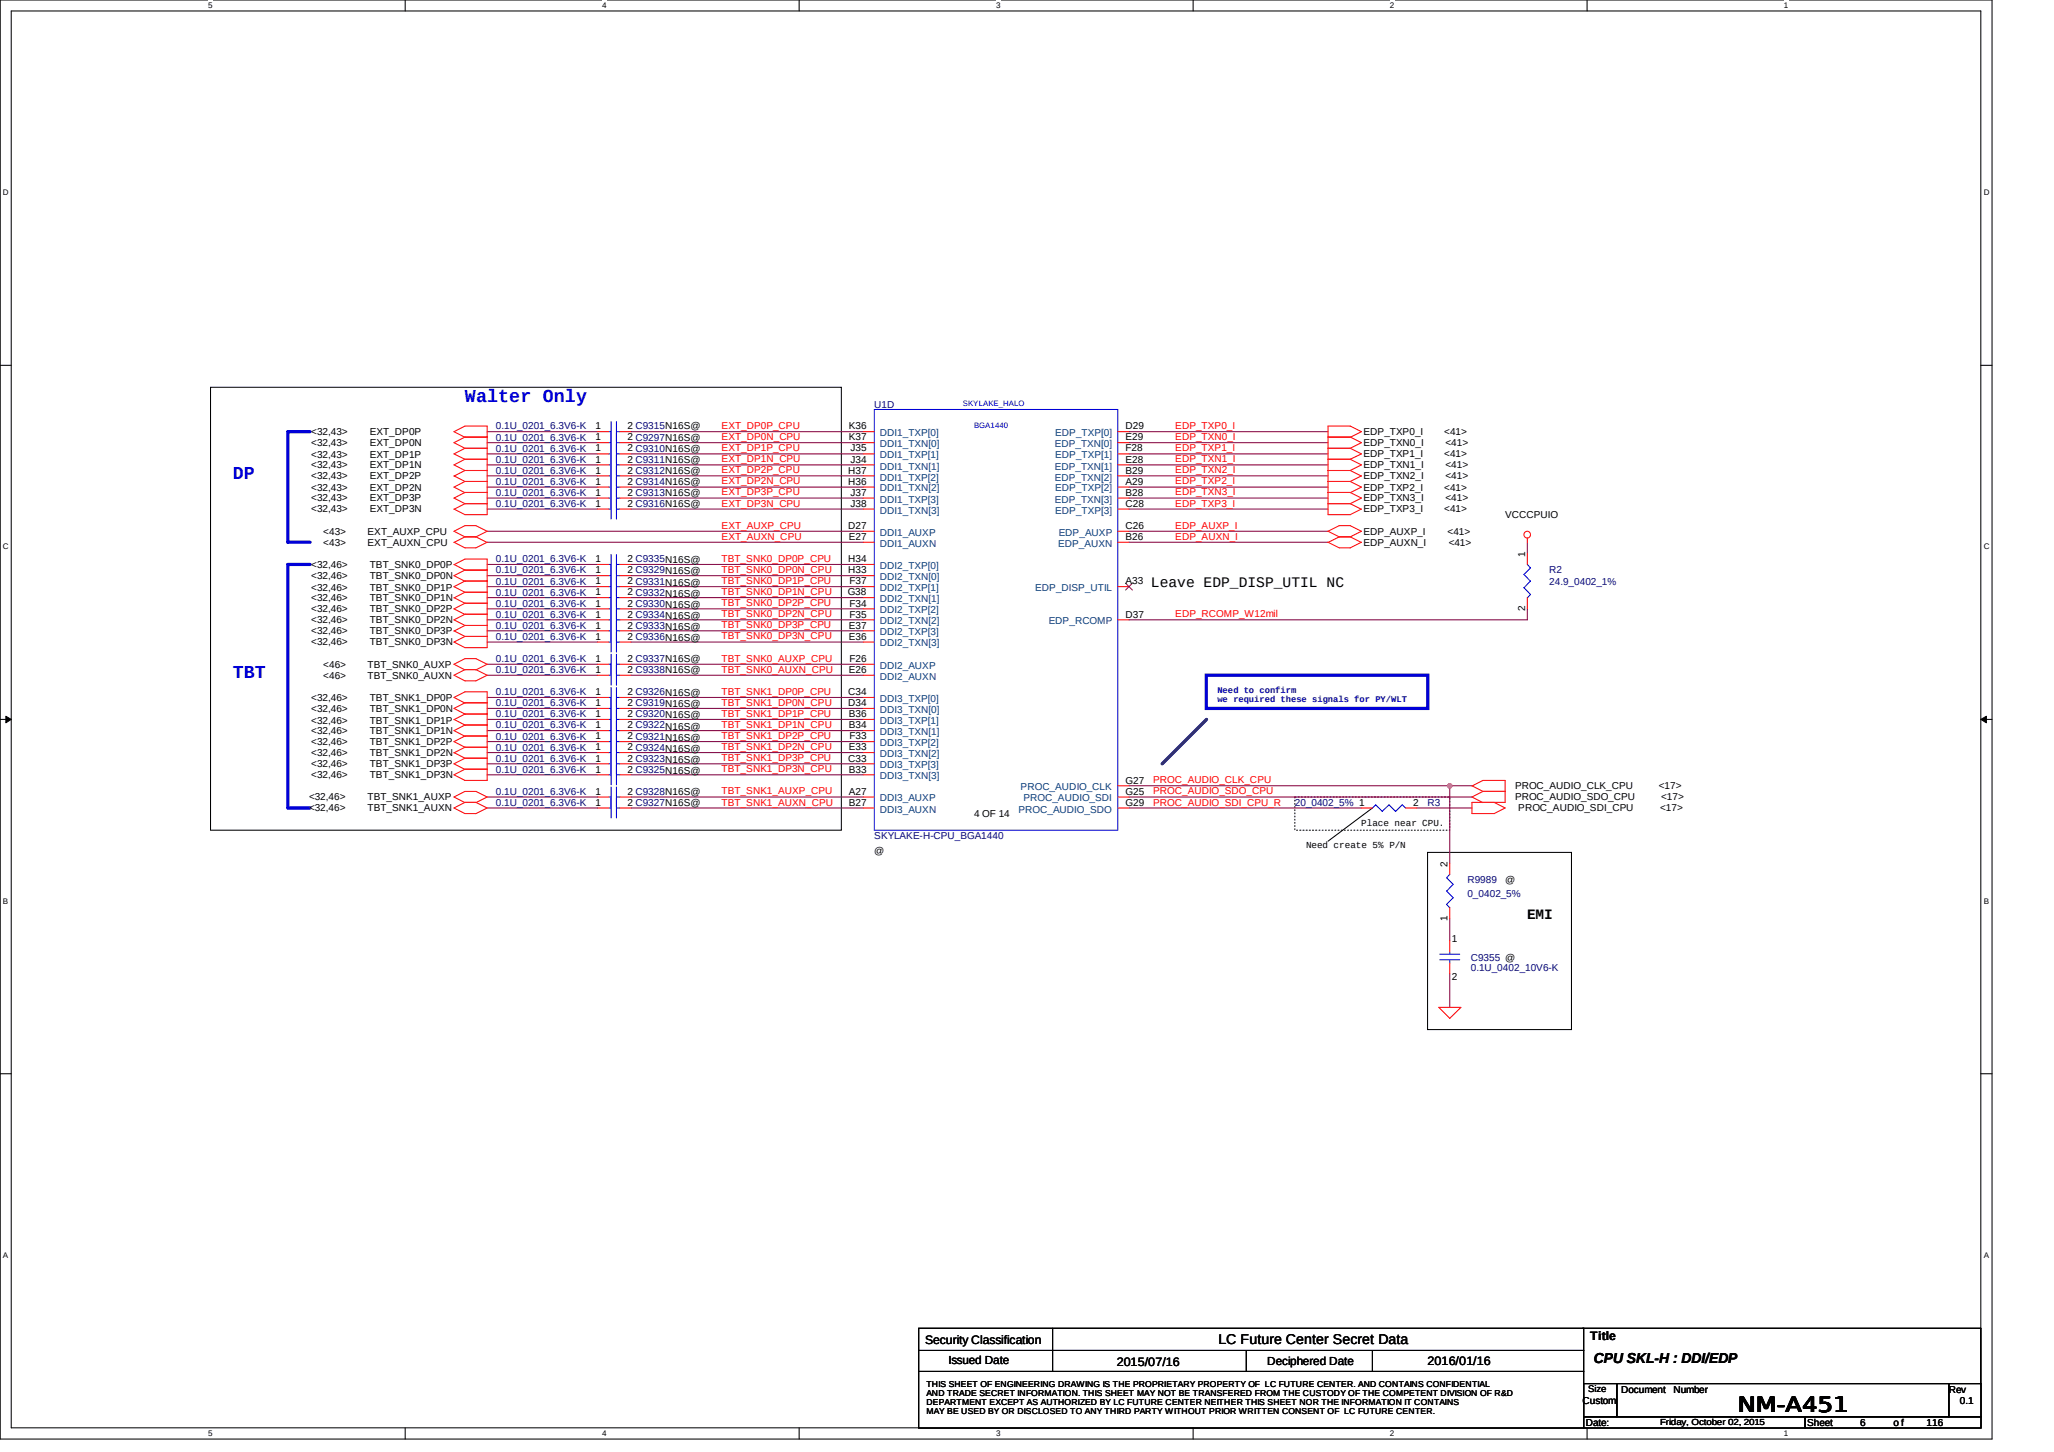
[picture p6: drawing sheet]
<svg xmlns="http://www.w3.org/2000/svg" width="297mm" height="210mm" viewBox="0 0 297 210" stroke-linecap="round" stroke-linejoin="round" font-family="sans-serif">
<defs><g id="words">
<text font-size="3" x="251.4" y="204.1">NM-A451</text>
<g font-size="2.6" fill="#00f">
<text x="67.2" y="58.1">Walter Only</text>
<text x="33.7" y="69.3">DP</text>
<text x="33.7" y="98">TBT</text>
</g>
<g font-size="2.1">
<text x="166.4" y="84.8">Leave EDP_DISP_UTIL NC</text>
<text x="220.9" y="132.8">EMI</text>
<text x="230.5" y="197.1">CPU SKL-H : DDI/EDP</text>
</g>
<text font-size="2" x="176.2" y="194.3">LC Future Center Secret Data</text>
<g font-size="1.8">
<text x="133.8" y="194.2">Security Classification</text>
<text x="161.5" y="197.5">2015/07/16</text>
<text x="206.4" y="197.3">2016/01/16</text>
<text x="230" y="193.8">Title</text>
</g>
<g font-size="1.7">
<text x="137.2" y="197.2">Issued Date</text>
<text x="183.3" y="197.4">Deciphered Date</text>
</g>
<g font-size="1.4" fill="#000080">
<text x="126.4" y="58.9">U1D</text>
<text x="71.7" y="62.1">0.1U_0201_6.3V6-K</text>
<text x="71.7" y="65.3">0.1U_0201_6.3V6-K</text>
<text x="71.7" y="63.7">0.1U_0201_6.3V6-K</text>
<text x="71.7" y="70.1">0.1U_0201_6.3V6-K</text>
<text x="71.7" y="71.7">0.1U_0201_6.3V6-K</text>
<text x="71.7" y="68.5">0.1U_0201_6.3V6-K</text>
<text x="71.7" y="66.9">0.1U_0201_6.3V6-K</text>
<text x="71.7" y="73.3">0.1U_0201_6.3V6-K</text>
<text x="71.7" y="82.9">0.1U_0201_6.3V6-K</text>
<text x="71.7" y="81.3">0.1U_0201_6.3V6-K</text>
<text x="224" y="82.9">R2</text>
<text x="71.7" y="87.7">0.1U_0201_6.3V6-K</text>
<text x="71.7" y="84.5">0.1U_0201_6.3V6-K</text>
<text x="71.7" y="86.1">0.1U_0201_6.3V6-K</text>
<text x="71.7" y="89.3">0.1U_0201_6.3V6-K</text>
<text x="224" y="84.5">24.9_0402_1%</text>
<text x="71.7" y="95.7">0.1U_0201_6.3V6-K</text>
<text x="71.7" y="90.9">0.1U_0201_6.3V6-K</text>
<text x="71.7" y="92.5">0.1U_0201_6.3V6-K</text>
<text x="71.7" y="100.5">0.1U_0201_6.3V6-K</text>
<text x="71.7" y="97.3">0.1U_0201_6.3V6-K</text>
<text x="71.7" y="102.1">0.1U_0201_6.3V6-K</text>
<text x="71.7" y="103.7">0.1U_0201_6.3V6-K</text>
<text x="71.7" y="106.9">0.1U_0201_6.3V6-K</text>
<text x="71.7" y="105.3">0.1U_0201_6.3V6-K</text>
<text x="71.7" y="110.1">0.1U_0201_6.3V6-K</text>
<text x="71.7" y="108.5">0.1U_0201_6.3V6-K</text>
<text x="71.7" y="111.7">0.1U_0201_6.3V6-K</text>
<text x="71.7" y="116.5">0.1U_0201_6.3V6-K</text>
<text x="71.7" y="114.9">0.1U_0201_6.3V6-K</text>
<text x="187.3" y="116.5">20_0402_5% 1</text>
<text x="206.4" y="116.5">R3</text>
<text x="126.4" y="121.3">SKYLAKE-H-CPU_BGA1440</text>
<text x="212.2" y="127.7">R9989</text>
<text x="212.2" y="129.6">0_0402_5%</text>
<text x="212.7" y="138.9">C9355 @</text>
<text x="212.7" y="140.3">0.1U_0402_10V6-K</text>
</g>
<g font-size="1.4">
<text x="45" y="62.9">&lt;32,43&gt;</text>
<text x="45" y="64.5">&lt;32,43&gt;</text>
<text x="53.5" y="62.9">EXT_DP0P</text>
<text x="53.5" y="64.5">EXT_DP0N</text>
<text x="86.1" y="62.1">1</text>
<text x="86.1" y="65.3">1</text>
<text x="86.1" y="63.7">1</text>
<text x="90.8" y="62.1">2 C9315N16S@</text>
<text x="90.8" y="65.3">2 C9310N16S@</text>
<text x="90.8" y="63.7">2 C9297N16S@</text>
<text x="122.8" y="62.1">K36</text>
<text x="122.8" y="63.7">K37</text>
<text x="123" y="65.3">J35</text>
<text x="162.8" y="62.1">D29</text>
<text x="162.8" y="63.7">E29</text>
<text x="162.8" y="65.3">F28</text>
<text x="197.2" y="62.9">EDP_TXP0_I</text>
<text x="197.2" y="64.5">EDP_TXN0_I</text>
<text x="208.8" y="62.9">&lt;41&gt;</text>
<text x="209" y="64.5">&lt;41&gt;</text>
<text x="45" y="66.3">&lt;32,43&gt;</text>
<text x="45" y="67.7">&lt;32,43&gt;</text>
<text x="45" y="70.9">&lt;32,43&gt;</text>
<text x="45" y="69.3">&lt;32,43&gt;</text>
<text x="53.5" y="66.3">EXT_DP1P</text>
<text x="53.5" y="67.7">EXT_DP1N</text>
<text x="53.5" y="70.9">EXT_DP2N</text>
<text x="53.5" y="69.3">EXT_DP2P</text>
<text x="86.1" y="70.1">1</text>
<text x="86.1" y="71.7">1</text>
<text x="86.1" y="68.5">1</text>
<text x="86.1" y="66.9">1</text>
<text x="90.8" y="70.1">2 C9314N16S@</text>
<text x="90.8" y="71.7">2 C9313N16S@</text>
<text x="90.8" y="68.5">2 C9312N16S@</text>
<text x="90.8" y="66.9">2 C9311N16S@</text>
<text x="122.7" y="70.1">H36</text>
<text x="122.7" y="68.5">H37</text>
<text x="123" y="71.7">J37</text>
<text x="123" y="66.9">J34</text>
<text x="162.8" y="66.9">E28</text>
<text x="162.8" y="68.5">B29</text>
<text x="162.8" y="70.1">A29</text>
<text x="162.8" y="71.7">B28</text>
<text x="197.2" y="66.1">EDP_TXP1_I</text>
<text x="197.2" y="67.7">EDP_TXN1_I</text>
<text x="197.2" y="70.9">EDP_TXP2_I</text>
<text x="197.2" y="69.3">EDP_TXN2_I</text>
<text x="208.8" y="66.1">&lt;41&gt;</text>
<text x="208.8" y="70.9">&lt;41&gt;</text>
<text x="209" y="67.7">&lt;41&gt;</text>
<text x="209" y="69.3">&lt;41&gt;</text>
<text x="45" y="74.1">&lt;32,43&gt;</text>
<text x="45" y="72.5">&lt;32,43&gt;</text>
<text x="46.7" y="77.3">&lt;43&gt;</text>
<text x="53.2" y="77.3">EXT_AUXP_CPU</text>
<text x="53.5" y="74.1">EXT_DP3N</text>
<text x="53.5" y="72.5">EXT_DP3P</text>
<text x="86.1" y="73.3">1</text>
<text x="90.8" y="73.3">2 C9316N16S@</text>
<text x="122.7" y="76.5">D27</text>
<text x="123" y="73.3">J38</text>
<text x="162.8" y="73.3">C28</text>
<text x="162.8" y="76.5">C26</text>
<text x="197.2" y="77.3">EDP_AUXP_I</text>
<text x="197.2" y="74.1">EDP_TXP3_I</text>
<text x="197.2" y="72.5">EDP_TXN3_I</text>
<text x="208.8" y="74.1">&lt;41&gt;</text>
<text x="209" y="72.5">&lt;41&gt;</text>
<text x="209.3" y="77.3">&lt;41&gt;</text>
<text x="217.7" y="74.9">VCCCPUIO</text>
<text x="45" y="82.1">&lt;32,46&gt;</text>
<text x="45" y="83.7">&lt;32,46&gt;</text>
<text x="46.7" y="78.9">&lt;43&gt;</text>
<text x="53.2" y="78.9">EXT_AUXN_CPU</text>
<text x="53.5" y="82.1">TBT_SNK0_DP0P</text>
<text x="53.5" y="83.7">TBT_SNK0_DP0N</text>
<text x="86.1" y="82.9">1</text>
<text x="86.1" y="81.3">1</text>
<text x="90.8" y="82.9">2 C9329N16S@</text>
<text x="90.8" y="81.3">2 C9335N16S@</text>
<text x="122.7" y="82.9">H33</text>
<text x="122.7" y="81.3">H34</text>
<text x="122.8" y="78.1">E27</text>
<text x="162.8" y="78.1">B26</text>
<text x="197.2" y="78.9">EDP_AUXN_I</text>
<text x="209.5" y="78.9">&lt;41&gt;</text>
<text x="220.6" y="80.5" transform="rotate(-90 220.6 80.5)">1</text>
<text x="45" y="85.4">&lt;32,46&gt;</text>
<text x="45" y="86.9">&lt;32,46&gt;</text>
<text x="45" y="88.5">&lt;32,46&gt;</text>
<text x="53.5" y="85.4">TBT_SNK0_DP1P</text>
<text x="53.5" y="86.9">TBT_SNK0_DP1N</text>
<text x="53.5" y="88.5">TBT_SNK0_DP2P</text>
<text x="86.1" y="87.7">1</text>
<text x="86.1" y="84.5">1</text>
<text x="86.1" y="86.1">1</text>
<text x="86.1" y="89.3">1</text>
<text x="90.8" y="87.7">2 C9330N16S@</text>
<text x="90.8" y="84.5">2 C9331N16S@</text>
<text x="90.8" y="86.1">2 C9332N16S@</text>
<text x="90.8" y="89.3">2 C9334N16S@</text>
<text x="122.6" y="86.1">G38</text>
<text x="122.8" y="89.3">F35</text>
<text x="122.8" y="87.7">F34</text>
<text x="122.8" y="84.5">F37</text>
<text x="162.8" y="84.5">A33</text>
<text x="162.8" y="89.3">D37</text>
<text x="220.6" y="88.3" transform="rotate(-90 220.6 88.3)">2</text>
<text x="45" y="90.1">&lt;32,46&gt;</text>
<text x="45" y="93.3">&lt;32,46&gt;</text>
<text x="45" y="91.7">&lt;32,46&gt;</text>
<text x="53.5" y="90.1">TBT_SNK0_DP2N</text>
<text x="53.5" y="93.3">TBT_SNK0_DP3N</text>
<text x="53.5" y="91.7">TBT_SNK0_DP3P</text>
<text x="86.1" y="95.7">1</text>
<text x="86.1" y="90.9">1</text>
<text x="86.1" y="92.5">1</text>
<text x="90.8" y="95.7">2 C9337N16S@</text>
<text x="90.8" y="90.9">2 C9333N16S@</text>
<text x="90.8" y="92.5">2 C9336N16S@</text>
<text x="122.8" y="90.9">E37</text>
<text x="122.8" y="92.5">E36</text>
<text x="122.8" y="95.7">F26</text>
<text x="45" y="101.3">&lt;32,46&gt;</text>
<text x="46.7" y="96.5">&lt;46&gt;</text>
<text x="46.7" y="98.1">&lt;46&gt;</text>
<text x="53.2" y="96.5">TBT_SNK0_AUXP</text>
<text x="53.2" y="98.1">TBT_SNK0_AUXN</text>
<text x="53.5" y="101.3">TBT_SNK1_DP0P</text>
<text x="86.1" y="100.5">1</text>
<text x="86.1" y="97.3">1</text>
<text x="90.8" y="100.5">2 C9326N16S@</text>
<text x="90.8" y="97.3">2 C9338N16S@</text>
<text x="122.7" y="100.5">C34</text>
<text x="122.8" y="97.3">E26</text>
<text x="45" y="102.9">&lt;32,46&gt;</text>
<text x="45" y="104.7">&lt;32,46&gt;</text>
<text x="45" y="106.1">&lt;32,46&gt;</text>
<text x="45" y="107.7">&lt;32,46&gt;</text>
<text x="53.5" y="102.9">TBT_SNK1_DP0N</text>
<text x="53.5" y="104.7">TBT_SNK1_DP1P</text>
<text x="53.5" y="106.1">TBT_SNK1_DP1N</text>
<text x="53.5" y="107.7">TBT_SNK1_DP2P</text>
<text x="86.1" y="102.1">1</text>
<text x="86.1" y="103.7">1</text>
<text x="86.1" y="106.9">1</text>
<text x="86.1" y="105.3">1</text>
<text x="90.8" y="102.1">2 C9319N16S@</text>
<text x="90.8" y="103.7">2 C9320N16S@</text>
<text x="90.8" y="106.9">2 C9321N16S@</text>
<text x="90.8" y="105.3">2 C9322N16S@</text>
<text x="122.7" y="102.1">D34</text>
<text x="122.8" y="103.7">B36</text>
<text x="122.8" y="105.3">B34</text>
<text x="122.8" y="106.9">F33</text>
<text x="45" y="109.3">&lt;32,46&gt;</text>
<text x="45" y="112.5">&lt;32,46&gt;</text>
<text x="45" y="110.9">&lt;32,46&gt;</text>
<text x="53.5" y="109.3">TBT_SNK1_DP2N</text>
<text x="53.5" y="112.5">TBT_SNK1_DP3N</text>
<text x="53.5" y="110.9">TBT_SNK1_DP3P</text>
<text x="86.1" y="110.1">1</text>
<text x="86.1" y="108.5">1</text>
<text x="86.1" y="111.7">1</text>
<text x="90.8" y="110.1">2 C9323N16S@</text>
<text x="90.8" y="108.5">2 C9324N16S@</text>
<text x="90.8" y="111.7">2 C9325N16S@</text>
<text x="122.7" y="110.1">C33</text>
<text x="122.8" y="108.5">E33</text>
<text x="122.8" y="111.7">B33</text>
<text x="162.8" y="113.3">G27</text>
<text x="44.7" y="115.7">&lt;32,46&gt;</text>
<text x="44.7" y="117.3">&lt;32,46&gt;</text>
<text x="53.2" y="115.7">TBT_SNK1_AUXP</text>
<text x="53.2" y="117.3">TBT_SNK1_AUXN</text>
<text x="86.1" y="116.5">1</text>
<text x="86.1" y="114.9">1</text>
<text x="90.8" y="116.5">2 C9327N16S@</text>
<text x="90.8" y="114.9">2 C9328N16S@</text>
<text x="122.8" y="116.5">B27</text>
<text x="122.8" y="114.9">A27</text>
<text x="140.9" y="118.1">4 OF 14</text>
<text x="162.8" y="114.9">G25</text>
<text x="162.8" y="116.5">G29</text>
<text x="204.4" y="116.5">2</text>
<text x="219.1" y="114.1">PROC_AUDIO_CLK_CPU</text>
<text x="219.1" y="115.7">PROC_AUDIO_SDO_CPU</text>
<text x="219.6" y="117.3">PROC_AUDIO_SDI_CPU</text>
<text x="239.9" y="114.1">&lt;17&gt;</text>
<text x="240.1" y="117.3">&lt;17&gt;</text>
<text x="240.2" y="115.7">&lt;17&gt;</text>
<text x="126.4" y="123.4">@</text>
<text x="209.3" y="125.3" transform="rotate(-90 209.3 125.3)">2</text>
<text x="217.7" y="127.7">@</text>
<text x="209.3" y="133.1" transform="rotate(-90 209.3 133.1)">1</text>
<text x="210" y="136.2">1</text>
<text x="210" y="141.6">2</text>
<text x="228.8" y="202.9">Custom</text>
<text x="229.7" y="201.3">Size</text>
<text x="234.5" y="201.3">Document</text>
<text x="242" y="201.3">Number</text>
<text x="281.8" y="201.3">Rev</text>
<text x="283.4" y="202.9">0.1</text>
<text x="229.3" y="206.1">Date:</text>
<text x="261.3" y="206.1">Sheet</text>
<text x="269" y="206.1">6</text>
<text x="273.8" y="206.1">o f</text>
<text x="278.6" y="206.1">116</text>
</g>
<g font-size="1.4" fill="#f00">
<text x="104.4" y="62">EXT_DP0P_CPU</text>
<text x="104.4" y="63.6">EXT_DP0N_CPU</text>
<text x="104.4" y="65.2">EXT_DP1P_CPU</text>
<text x="170" y="63.6">EDP_TXN0_I</text>
<text x="170" y="62">EDP_TXP0_I</text>
<text x="170" y="65.2">EDP_TXP1_I</text>
<text x="104.4" y="66.8">EXT_DP1N_CPU</text>
<text x="104.4" y="68.4">EXT_DP2P_CPU</text>
<text x="104.4" y="70">EXT_DP2N_CPU</text>
<text x="104.4" y="71.6">EXT_DP3P_CPU</text>
<text x="170" y="66.8">EDP_TXN1_I</text>
<text x="170" y="70">EDP_TXP2_I</text>
<text x="170" y="68.4">EDP_TXN2_I</text>
<text x="170" y="71.6">EDP_TXN3_I</text>
<text x="104.4" y="73.2">EXT_DP3N_CPU</text>
<text x="104.4" y="76.4">EXT_AUXP_CPU</text>
<text x="170" y="76.4">EDP_AUXP_I</text>
<text x="170" y="73.2">EDP_TXP3_I</text>
<text x="104.4" y="78">EXT_AUXN_CPU</text>
<text x="104.4" y="81.2">TBT_SNK0_DP0P_CPU</text>
<text x="104.4" y="82.8">TBT_SNK0_DP0N_CPU</text>
<text x="170" y="78">EDP_AUXN_I</text>
<text x="104.4" y="84.5">TBT_SNK0_DP1P_CPU</text>
<text x="104.4" y="86">TBT_SNK0_DP1N_CPU</text>
<text x="104.4" y="87.6">TBT_SNK0_DP2P_CPU</text>
<text x="104.4" y="89.3">TBT_SNK0_DP2N_CPU</text>
<text x="170" y="89.3">EDP_RCOMP_W12mil</text>
<text x="104.4" y="90.8">TBT_SNK0_DP3P_CPU</text>
<text x="104.4" y="92.4">TBT_SNK0_DP3N_CPU</text>
<text x="104.4" y="95.6">TBT_SNK0_AUXP_CPU</text>
<text x="104.4" y="100.4">TBT_SNK1_DP0P_CPU</text>
<text x="104.4" y="97.2">TBT_SNK0_AUXN_CPU</text>
<text x="104.4" y="102">TBT_SNK1_DP0N_CPU</text>
<text x="104.4" y="103.6">TBT_SNK1_DP1P_CPU</text>
<text x="104.4" y="105.2">TBT_SNK1_DP1N_CPU</text>
<text x="104.4" y="106.9">TBT_SNK1_DP2P_CPU</text>
<text x="104.4" y="108.4">TBT_SNK1_DP2N_CPU</text>
<text x="104.4" y="110">TBT_SNK1_DP3P_CPU</text>
<text x="104.4" y="111.7">TBT_SNK1_DP3N_CPU</text>
<text x="166.8" y="113.2">PROC_AUDIO_CLK_CPU</text>
<text x="104.4" y="114.8">TBT_SNK1_AUXP_CPU</text>
<text x="104.4" y="116.5">TBT_SNK1_AUXN_CPU</text>
<text x="166.8" y="114.8">PROC_AUDIO_SDO_CPU</text>
<text x="166.8" y="116.5">PROC_AUDIO_SDI_CPU_R</text>
</g>
<g font-size="1.4" fill="#004080">
<text x="127.2" y="63.1">DDI1_TXP[0]</text>
<text x="127.2" y="64.7">DDI1_TXN[0]</text>
<text x="152.5" y="64.7">EDP_TXN[0]</text>
<text x="152.6" y="63.1">EDP_TXP[0]</text>
<text x="127.2" y="71">DDI1_TXN[2]</text>
<text x="127.2" y="66.3">DDI1_TXP[1]</text>
<text x="127.2" y="67.9">DDI1_TXN[1]</text>
<text x="127.2" y="69.5">DDI1_TXP[2]</text>
<text x="152.5" y="67.9">EDP_TXN[1]</text>
<text x="152.5" y="69.5">EDP_TXN[2]</text>
<text x="152.6" y="71">EDP_TXP[2]</text>
<text x="152.6" y="66.3">EDP_TXP[1]</text>
<text x="127.2" y="74.3">DDI1_TXN[3]</text>
<text x="127.2" y="72.7">DDI1_TXP[3]</text>
<text x="127.2" y="77.5">DDI1_AUXP</text>
<text x="152.5" y="72.7">EDP_TXN[3]</text>
<text x="152.6" y="74.3">EDP_TXP[3]</text>
<text x="153.1" y="77.5">EDP_AUXP</text>
<text x="127.2" y="83.9">DDI2_TXN[0]</text>
<text x="127.2" y="82.3">DDI2_TXP[0]</text>
<text x="127.2" y="79.1">DDI1_AUXN</text>
<text x="153" y="79.1">EDP_AUXN</text>
<text x="127.2" y="88.7">DDI2_TXP[2]</text>
<text x="127.2" y="87.1">DDI2_TXN[1]</text>
<text x="127.2" y="85.4">DDI2_TXP[1]</text>
<text x="149.7" y="85.4">EDP_DISP_UTIL</text>
<text x="127.2" y="90.3">DDI2_TXN[2]</text>
<text x="127.2" y="91.9">DDI2_TXP[3]</text>
<text x="127.2" y="93.5">DDI2_TXN[3]</text>
<text x="151.7" y="90.3">EDP_RCOMP</text>
<text x="127.2" y="98.2">DDI2_AUXN</text>
<text x="127.2" y="96.7">DDI2_AUXP</text>
<text x="127.2" y="101.5">DDI3_TXP[0]</text>
<text x="127.2" y="103">DDI3_TXN[0]</text>
<text x="127.2" y="104.7">DDI3_TXP[1]</text>
<text x="127.2" y="106.3">DDI3_TXN[1]</text>
<text x="127.2" y="107.8">DDI3_TXP[2]</text>
<text x="127.2" y="109.5">DDI3_TXN[2]</text>
<text x="127.2" y="111.1">DDI3_TXP[3]</text>
<text x="127.2" y="112.7">DDI3_TXN[3]</text>
<text x="127.2" y="117.5">DDI3_AUXN</text>
<text x="127.2" y="115.9">DDI3_AUXP</text>
<text x="147.3" y="117.5">PROC_AUDIO_SDO</text>
<text x="147.6" y="114.3">PROC_AUDIO_CLK</text>
<text x="148" y="115.9">PROC_AUDIO_SDI</text>
</g>
<g font-size="1.3" fill="#0000a0">
<text x="176.1" y="100.2">Need to confirm</text>
<text x="176.1" y="101.5">we required these signals for PY/WLT</text>
</g>
<g font-size="1.3">
<text x="196.8" y="119.4">Place near CPU.</text>
<text x="188.9" y="122.6">Need create 5% P/N</text>
<text x="240.1" y="206">Friday, October 02, 2015</text>
</g>
<g font-size="1.2">
<text x="30.1" y="1.2">5</text>
<text x="87.1" y="1.2">4</text>
<text x="144" y="1.2">3</text>
<text x="201" y="1.2">2</text>
<text x="258" y="1.2">1</text>
<text x=".4" y="28.2">D</text>
<text x="286.9" y="28.2">D</text>
<text x=".4" y="79.4">C</text>
<text x="286.9" y="79.4">C</text>
<text x=".4" y="130.6">B</text>
<text x="286.9" y="130.6">B</text>
<text x=".4" y="181.8">A</text>
<text x="286.9" y="181.8">A</text>
<text x="134" y="200.5">THIS SHEET OF ENGINEERING DRAWING IS THE PROPRIETARY PROPERTY OF LC FUTURE CENTER. AND CONTAINS CONFIDENTIAL</text>
<text x="134" y="201.8">AND TRADE SECRET INFORMATION. THIS SHEET MAY NOT BE TRANSFERED FROM THE CUSTODY OF THE COMPETENT DIVISION OF R&amp;D</text>
<text x="134" y="203.1">DEPARTMENT EXCEPT AS AUTHORIZED BY LC FUTURE CENTER NEITHER THIS SHEET NOR THE INFORMATION IT CONTAINS</text>
<text x="30.1" y="207.6">5</text>
<text x="87.1" y="207.6">4</text>
<text x="134" y="204.4">MAY BE USED BY OR DISCLOSED TO ANY THIRD PARTY WITHOUT PRIOR WRITTEN CONSENT OF LC FUTURE CENTER.</text>
<text x="144" y="207.6">3</text>
<text x="201" y="207.6">2</text>
<text x="258" y="207.6">1</text>
</g>
<g font-size="1.1" fill="#00f">
<text x="139.2" y="58.6">SKYLAKE_HALO</text>
<text x="140.9" y="61.8">BGA1440</text>
</g>
</g></defs>
<path d="M0 0h288.1v208h-288.1zM1.6 1.6h284.9v204.8h-284.9z" fill="none" stroke="#000" stroke-width=".15"/>
<g fill="#fff">
<path d="M30.1 .1h.7v1.3h-.7z" fill-rule="evenodd"/>
<path d="M30.1 206.6h.7v1.3h-.7z" fill-rule="evenodd"/>
</g>
<path d="M58.6 0v1.6M58.6 206.4v1.6" fill="none" stroke="#000" stroke-width=".15"/>
<g fill="#fff">
<path d="M87.1 .1h.6v1.3h-.6z" fill-rule="evenodd"/>
<path d="M87.1 206.6h.6v1.3h-.6z" fill-rule="evenodd"/>
</g>
<path d="M115.6 0v1.6M115.6 206.4v1.6" fill="none" stroke="#000" stroke-width=".15"/>
<g fill="#fff">
<path d="M144 .1h.7v1.3h-.7z" fill-rule="evenodd"/>
<path d="M144 206.6h.7v1.3h-.7z" fill-rule="evenodd"/>
</g>
<path d="M172.5 0v1.6M172.5 206.4v1.6" fill="none" stroke="#000" stroke-width=".15"/>
<g fill="#fff">
<path d="M201 .1h.6v1.3h-.6z" fill-rule="evenodd"/>
<path d="M201 206.6h.6v1.3h-.6z" fill-rule="evenodd"/>
</g>
<path d="M229.5 0v1.6M229.5 206.4v1.6" fill="none" stroke="#000" stroke-width=".15"/>
<g fill="#fff">
<path d="M258 .1h.6v1.3h-.6z" fill-rule="evenodd"/>
<path d="M258 206.6h.6v1.3h-.6z" fill-rule="evenodd"/>
<path d="M.4 27.2h.9v1.3h-.9z" fill-rule="evenodd"/>
<path d="M286.9 27.2h.8v1.3h-.8z" fill-rule="evenodd"/>
<path d="M.4 78.4h.9v1.3h-.9z" fill-rule="evenodd"/>
<path d="M286.9 78.4h.8v1.3h-.8z" fill-rule="evenodd"/>
</g>
<path d="M0 52.8h1.6M286.5 52.8h1.6" fill="none" stroke="#000" stroke-width=".15"/>
<g fill="#fff">
<path d="M.4 129.6h.8v1.3h-.8z" fill-rule="evenodd"/>
<path d="M286.9 129.6h.8v1.3h-.8z" fill-rule="evenodd"/>
</g>
<path d="M0 104h1.6M286.5 104h1.6" fill="none" stroke="#000" stroke-width=".15"/>
<path d="M.8 103.5l.8 .5-.8 .5zM286.5 104l.8-.5v1z" fill="#000"/>
<path d="M.8 103.5l.8 .5-.8 .5zM286.5 104l.8-.5v1z" fill="none" stroke="#000" stroke-width=".14"/>
<g fill="#fff">
<path d="M.4 180.8h.8v1.3h-.8z" fill-rule="evenodd"/>
<path d="M286.9 180.8h.8v1.3h-.8z" fill-rule="evenodd"/>
</g>
<g fill="none" stroke="#000" stroke-width=".15">
<path d="M30.4 56h91.3v64h-91.3zM187.3 115.7v.1M187.3 116.1v.2M187.3 116.6v.1M187.3 117.1v.1M187.3 117.5v.2M187.3 118v.1M187.3 118.4v.2M187.3 118.9v.1M187.3 119.3v.2M187.3 119.8v.1M187.4 115.2h-.1v.2"/>
<path d="M187.7 115.2h.2M188.2 115.2h.1M188.7 115.2h.1M189.1 115.2h.2M189.6 115.2h.1M190 115.2h.2M190.5 115.2h.1M191 115.2h.1M191.4 115.2h.2M191.9 115.2h.1M192.3 115.2h.2M192.8 115.2h.1"/>
<path d="M193.3 115.2h.1M193.7 115.2h.2M194.2 115.2h.1M194.6 115.2h.2M195.1 115.2h.1M195.5 115.2h.2M196 115.2h.1M196.5 115.2h.1M196.9 115.2h.2M197.4 115.2h.2M197.8 115.2h.2M198.3 115.2h.2"/>
<path d="M198.5 116.8l-6.4 4.8M198.8 115.2h.1M199.2 115.2h.2M199.7 115.2h.1M200.2 115.2h.1M200.6 115.2h.2M201.1 115.2h.1M201.5 115.2h.2M202 115.2h.1M202.5 115.2h.1M202.9 115.2h.2M203.4 115.2h.1"/>
<path d="M203.8 115.2h.2M204.3 115.2h.1M204.8 115.2h.1M205.2 115.2h.2M205.7 115.2h.1M206.1 115.2h.2M206.6 115.2h.1M207 115.2h.2M207.5 115.2h.1M208 115.2h.1M208.4 115.2h.2M208.9 115.2h.2"/>
<path d="M209.3 115.2h.2M209.7 119.9l-.1 .1M209.7 115.4v.1M209.7 115.8v.2M209.7 116.3v.1M209.7 116.7v.2M209.7 117.2v.1M209.7 117.7v.1M209.7 118.1v.2M209.7 118.6v.1M209.7 119v.2M209.7 119.5v.1"/>
<path d="M187.5 120h.1M188 120h.1M188.4 120h.2M188.9 120h.2M189.3 120h.2M189.8 120h.2M190.3 120h.1M190.7 120h.2M191.2 120h.1M191.7 120h.1M192.1 120h.2M192.6 120h.1"/>
<path d="M193 120h.2M193.5 120h.1M194 120h.1M194.4 120h.2M194.9 120h.1M195.3 120h.2M195.8 120h.1M196.3 120h.1M196.7 120h.1M197.2 120h.1M197.6 120h.2M198.1 120h.1"/>
<path d="M198.5 120h.2M199 120h.1M199.5 120h.1M199.9 120h.2M200.4 120h.2M200.8 120h.2M201.3 120h.2M201.8 120h.1M202.2 120h.2M202.7 120h.1M203.2 120h.1M203.6 120h.2"/>
<path d="M204.1 120h.1M204.5 120h.2M205 120h.1M205.5 120h.1M205.9 120h.2M206.4 120h.1M206.4 123.2h20.9v25.6h-20.9zM206.8 120h.2M207.3 120h.1M207.8 120h.1M208.2 120h.2M208.7 120h.1"/>
<path d="M209.1 120h.2M0 155.2h1.6M286.5 155.2h1.6"/>
</g>
<path d="M174.4 97.6h32.1v4.8h-32.1z" fill="none" stroke="#0000a0" stroke-width=".47"/>
<path d="M174.5 104l-6.4 6.4" fill="none" stroke="#000080" stroke-width=".47"/>
<path d="M44.8 62.4h-3.2v16h3.2M44.8 81.6h-3.2v35.2h3.2" fill="none" stroke="#00f" stroke-width=".47"/>
<path d="M220.9 78.4v1.6M163.3 89.6h57.6M163.3 113.6h46.4" fill="none" stroke="#800040" stroke-width=".15"/>
<circle cx="209.6" cy="113.6" r=".33" fill="#f0f"/>
<circle cx="209.6" cy="113.6" r=".33" fill="none" stroke="#f0f" stroke-width=".15"/>
<g fill="none" stroke="#800040" stroke-width=".15">
<path d="M70.4 64h16M70.4 62.4h16M70.4 65.6h16M70.4 67.2h16M70.4 76.8h54.4M70.4 78.4h54.4M70.4 70.4h16M70.4 68.8h16M70.4 73.6h16M70.4 72h16M91.3 64h33.5M91.3 62.4h33.5"/>
<path d="M91.3 65.6h33.5M91.3 67.2h33.5M91.3 70.4h33.5M91.3 68.8h33.5M91.3 73.6h33.5M91.3 72h33.5M163.3 64h28.8M163.3 62.4h28.8M163.3 65.6h28.8M163.3 67.2h28.8M163.3 76.8h28.8M163.3 78.4h28.8"/>
<path d="M163.3 70.4h28.8M163.3 68.8h28.8M163.3 73.6h28.8M163.3 72h28.8M70.4 81.6h16M70.4 83.2h16M70.4 84.8h16M70.4 86.4h16M70.4 88h16M70.4 89.6h16M70.4 91.2h16M70.4 92.8h16"/>
<path d="M70.4 96h16M70.4 97.6h16M91.3 81.6h33.5M91.3 83.2h33.5M91.3 84.8h33.5M91.3 86.4h33.5M91.3 88h33.5M91.3 89.6h33.5M91.3 91.2h33.5M91.3 92.8h33.5M91.3 96h33.5M91.3 97.6h33.5"/>
<path d="M220.9 88v1.6M70.4 115.2h16M70.4 116.8h16M70.4 100.8h16M70.4 102.4h16M70.4 104h16M70.4 105.6h16M70.4 107.2h16M70.4 108.8h16M70.4 110.4h16M70.4 112h16M91.3 115.2h33.5"/>
<path d="M91.3 116.8h33.5M91.3 100.8h33.5M91.3 102.4h33.5M91.3 104h33.5M91.3 105.6h33.5M91.3 107.2h33.5M91.3 108.8h33.5M91.3 110.4h33.5M91.3 112h33.5M163.3 115.2h49.6M163.3 116.8h33.5M204.9 116.8h8"/>
<path d="M212.9 113.6h-3.2v11.2M209.7 132.8v3.2M209.7 140.8v4.8"/>
</g>
<g fill="none" stroke="#f00" stroke-width=".15">
<path d="M65.7 78.4l1.5 .8h1.6l1.6-.8M65.7 68.8l1.5 .8M67.2 63.2l-1.5-.8 1.5-.8h3.2v12.8h-3.2l-1.5-.8M67.2 64.8h3.2M67.2 66.4h3.2M67.2 68h3.2M67.2 77.6l-1.5-.8 1.5-.8h1.6l1.6 .8-1.6 .8M67.2 77.6h1.6M67.2 69.6h3.2M67.2 72.8h3.2M67.2 77.6l-1.5 .8M67.2 64.8l-1.5 .8 1.5 .8"/>
<path d="M67.2 66.4l-1.5 .8 1.5 .8M67.2 69.6l-1.5 .8 1.5 .8M67.2 68l-1.5 .8M67.2 72.8l-1.5 .8M68.8 77.6l1.6 .8M70.4 63.2h-3.2l-1.5 .8 1.5 .8M70.4 71.2h-3.2l-1.5 .8 1.5 .8M86.4 73.6h1.7M86.4 67.2h1.7M86.4 68.8h1.7M86.4 70.4h1.7M86.4 72h1.7"/>
<path d="M86.4 62.4h1.7M86.4 64h1.7M86.4 65.6h1.7M89.6 73.6h1.7M89.6 67.2h1.7M89.6 68.8h1.7M89.6 70.4h1.7M89.6 72h1.7M89.6 62.4h1.7M89.6 64h1.7M89.6 65.6h1.7M124.8 73.6h1.6"/>
<path d="M124.8 67.2h1.6M124.8 68.8h1.6M124.8 70.4h1.6M124.8 72h1.6M124.8 62.4h1.6M124.8 64h1.6M124.8 65.6h1.6M124.8 76.8h1.6M124.8 78.4h1.6M161.6 73.6h1.7M161.6 67.2h1.7M161.6 68.8h1.7"/>
<path d="M161.6 70.4h1.7M161.6 72h1.7M161.6 62.4h1.7M161.6 64h1.7M161.6 65.6h1.7M161.6 76.8h1.7M161.6 78.4h1.7M192.1 63.2h3.2l1.6 .8-1.6 .8M192.1 64.8h3.2M192.1 66.4h3.2M192.1 68h3.2M192.1 78.4l1.6 .8h1.6l1.6-.8"/>
<path d="M192.1 69.6h3.2M192.1 71.2h3.2l1.6 .8-1.6 .8M192.1 72.8h3.2M193.7 77.6l-1.6-.8 1.6-.8h1.6l1.6 .8-1.6 .8M193.7 77.6h1.6M193.7 77.6l-1.6 .8M195.3 63.2l1.6-.8-1.6-.8h-3.2v12.8h3.2l1.6-.8M195.3 64.8l1.6 .8-1.6 .8M195.3 66.4l1.6 .8-1.6 .8M195.3 77.6l1.6 .8M195.3 69.6l1.6 .8-1.6 .8M195.3 68l1.6 .8"/>
<path d="M195.3 72.8l1.6 .8M196.9 68.8l-1.6 .8M220.9 77.8v.6M65.7 81.6l1.5-.8h3.2v12.8h-3.2l-1.5-.8 1.5-.8M65.7 81.6l1.5 .8M65.7 86.4l1.5 .8M65.7 91.2l1.5 .8M67.2 96.8l-1.5-.8 1.5-.8h1.6l1.6 .8-1.6 .8M67.2 96.8h1.6M67.2 96.8l-1.5 .8 1.5 .8h1.6l1.6-.8-1.6-.8M67.2 82.4h3.2M67.2 82.4l-1.5 .8 1.5 .8"/>
<path d="M67.2 85.6h3.2M67.2 85.6l-1.5 .8M67.2 87.2h3.2M67.2 90.4h3.2M67.2 87.2l-1.5 .8 1.5 .8M67.2 92h3.2M67.2 90.4l-1.5 .8M70.4 84h-3.2l-1.5 .8 1.5 .8M70.4 88.8h-3.2l-1.5 .8 1.5 .8M86.4 84.8h1.7M86.4 89.6h1.7M86.4 91.2h1.7"/>
<path d="M86.4 88h1.7M86.4 86.4h1.7M86.4 83.2h1.7M86.4 81.6h1.7M86.4 92.8h1.7M86.4 97.6h1.7M86.4 96h1.7M89.6 84.8h1.7M89.6 89.6h1.7M89.6 91.2h1.7M89.6 88h1.7M89.6 86.4h1.7"/>
<path d="M89.6 83.2h1.7M89.6 81.6h1.7M89.6 92.8h1.7M89.6 97.6h1.7M89.6 96h1.7M124.8 84.8h1.6M124.8 89.6h1.6M124.8 91.2h1.6M124.8 88h1.6M124.8 86.4h1.6M124.8 83.2h1.6M124.8 81.6h1.6"/>
<path d="M124.8 92.8h1.6M124.8 97.6h1.6M124.8 96h1.6M161.6 84.8h1.7M161.6 89.6h1.7M220.9 80v1.6M220.9 86.4v1.6M65.7 116.8l1.5-.8h1.6l1.6 .8-1.6 .8h-1.6zM65.7 104l1.5 .8M65.7 108.8l1.5 .8M67.2 101.6l-1.5-.8 1.5-.8h3.2v12.8h-3.2l-1.5-.8 1.5-.8h3.2M67.2 116l-1.5-.8 1.5-.8h1.6l1.6 .8-1.6 .8"/>
<path d="M67.2 103.2h3.2M67.2 103.2l-1.5 .8M67.2 104.8h3.2M67.2 104.8l-1.5 .8 1.5 .8M67.2 108h3.2M67.2 108l-1.5 .8M67.2 109.6h3.2M67.2 109.6l-1.5 .8 1.5 .8M70.4 101.6h-3.2l-1.5 .8 1.5 .8M70.4 106.4h-3.2l-1.5 .8 1.5 .8M86.4 115.2h1.7M86.4 116.8h1.7"/>
<path d="M86.4 100.8h1.7M86.4 102.4h1.7M86.4 104h1.7M86.4 105.6h1.7M86.4 107.2h1.7M86.4 108.8h1.7M86.4 110.4h1.7M86.4 112h1.7M89.6 115.2h1.7M89.6 116.8h1.7M89.6 100.8h1.7M89.6 102.4h1.7"/>
<path d="M89.6 104h1.7M89.6 105.6h1.7M89.6 107.2h1.7M89.6 108.8h1.7M89.6 110.4h1.7M89.6 112h1.7M124.8 115.2h1.6M124.8 116.8h1.6M124.8 100.8h1.6M124.8 102.4h1.6M124.8 104h1.6M124.8 105.6h1.6"/>
<path d="M124.8 107.2h1.6M124.8 108.8h1.6M124.8 110.4h1.6M124.8 112h1.6M161.6 113.6h1.7M161.6 115.2h1.7M161.6 116.8h1.7M196.8 116.8h1.7M203.3 116.8h1.6M212.9 113.6l1.6-.8h3.2v3.2h-4.8v1.6h3.2l1.6-.8-1.6-.8M212.9 113.6l1.6 .8M214.5 114.4h3.2"/>
<path d="M214.5 114.4l-1.6 .8 1.6 .8M209.7 124.8v1.6M209.7 131.2v1.6M209.7 136v1.6M209.7 139.2v1.6M211.2 145.6h-3.1l1.6 1.6 1.6-1.6"/>
<circle cx="220.9" cy="77.3" r=".48"/>
</g>
<path d="M132.9 192h96.1v3.2h-96.1zM132.9 195.2h96.1v3.1h-96.1zM132.9 198.3h96.1v8.1h-96.1zM152.2 192v6.3M180.2 195.2v3.1M198.5 195.2v3.1M228.8 192h57.7v8M229 200h4.8v4.8h-4.8zM229 204.8h32.1v1.6h-32.1zM233.8 200h48v4.8h-48zM261 204.8h25.5v1.6h-25.5zM281.8 200h4.7v4.8h-4.7z" fill="none" stroke="#000" stroke-width=".15"/>
<g fill="none" stroke="#00f" stroke-width=".15">
<path d="M126.4 59.2h35.2v60.8h-35.2zM88.1 70.4h.3M88.1 72h.3M88.1 62.4h.3M88.1 73.6h.3M88.1 65.6h.3M88.1 64h.3M88.1 68.8h.3M88.1 67.2h.3M88.4 61v14M89.1 61v14M89.1 70.4h.5"/>
<path d="M89.1 72h.5M89.1 62.4h.5M89.1 73.6h.5M89.1 65.6h.5M89.1 64h.5M89.1 68.8h.5M89.1 67.2h.5M88.1 96h.3M88.1 97.6h.3M88.1 83.2h.3M88.1 88h.3M88.1 84.8h.3"/>
<path d="M88.1 86.4h.3M88.1 91.2h.3M88.1 81.6h.3M88.1 89.6h.3M88.1 92.8h.3M88.4 80.2v14.1M88.4 94.6v4.5M88.4 99.4v14.1M89.1 96h.5M89.1 80.2v14.1M89.1 94.6v4.5M89.1 99.4v14.1"/>
<path d="M89.1 97.6h.5M89.1 83.2h.5M89.1 88h.5M89.1 84.8h.5M89.1 86.4h.5M89.1 91.2h.5M89.1 81.6h.5M89.1 89.6h.5M89.1 92.8h.5M220.4 84.9l.9 1-.4 .5M220.9 81.6l.4 .5-.9 .9 .9 1M221.3 84l-.9 1"/>
<path d="M88.1 100.8h.3M88.1 116.8h.3M88.1 115.2h.3M88.1 102.4h.3M88.1 104h.3M88.1 107.2h.3M88.1 105.6h.3M88.1 110.4h.3M88.1 108.8h.3M88.1 112h.3M88.4 113.8v4.5M89.1 113.8v4.5"/>
<path d="M89.1 100.8h.5M89.1 116.8h.5M89.1 115.2h.5M89.1 102.4h.5M89.1 104h.5M89.1 107.2h.5M89.1 105.6h.5M89.1 110.4h.5M89.1 108.8h.5M89.1 112h.5M198.9 116.3l1 1M199 116.3l-.5 .5"/>
<path d="M203.3 116.8l-.5-.5-1 1-.9-1-1 1M208.2 138.7h2.9M208.2 137.9h2.9M209.2 128.8l.9 1-.9 .9 .5 .5M209.7 137.6v.3M209.7 138.7v.5M209.7 126.4l-.5 .5 .9 .9-.9 1"/>
</g>
<path d="M162.8 84.3l1 1M163.8 84.3l-1 1" fill="none" stroke="#804000" stroke-width=".14"/>
<circle cx="209.6" cy="113.6" r=".33" fill="#f0f"/>
<circle cx="209.6" cy="113.6" r=".33" fill="none" stroke="#f0f" stroke-width=".15"/>
<use href="#words"/>
</svg>
